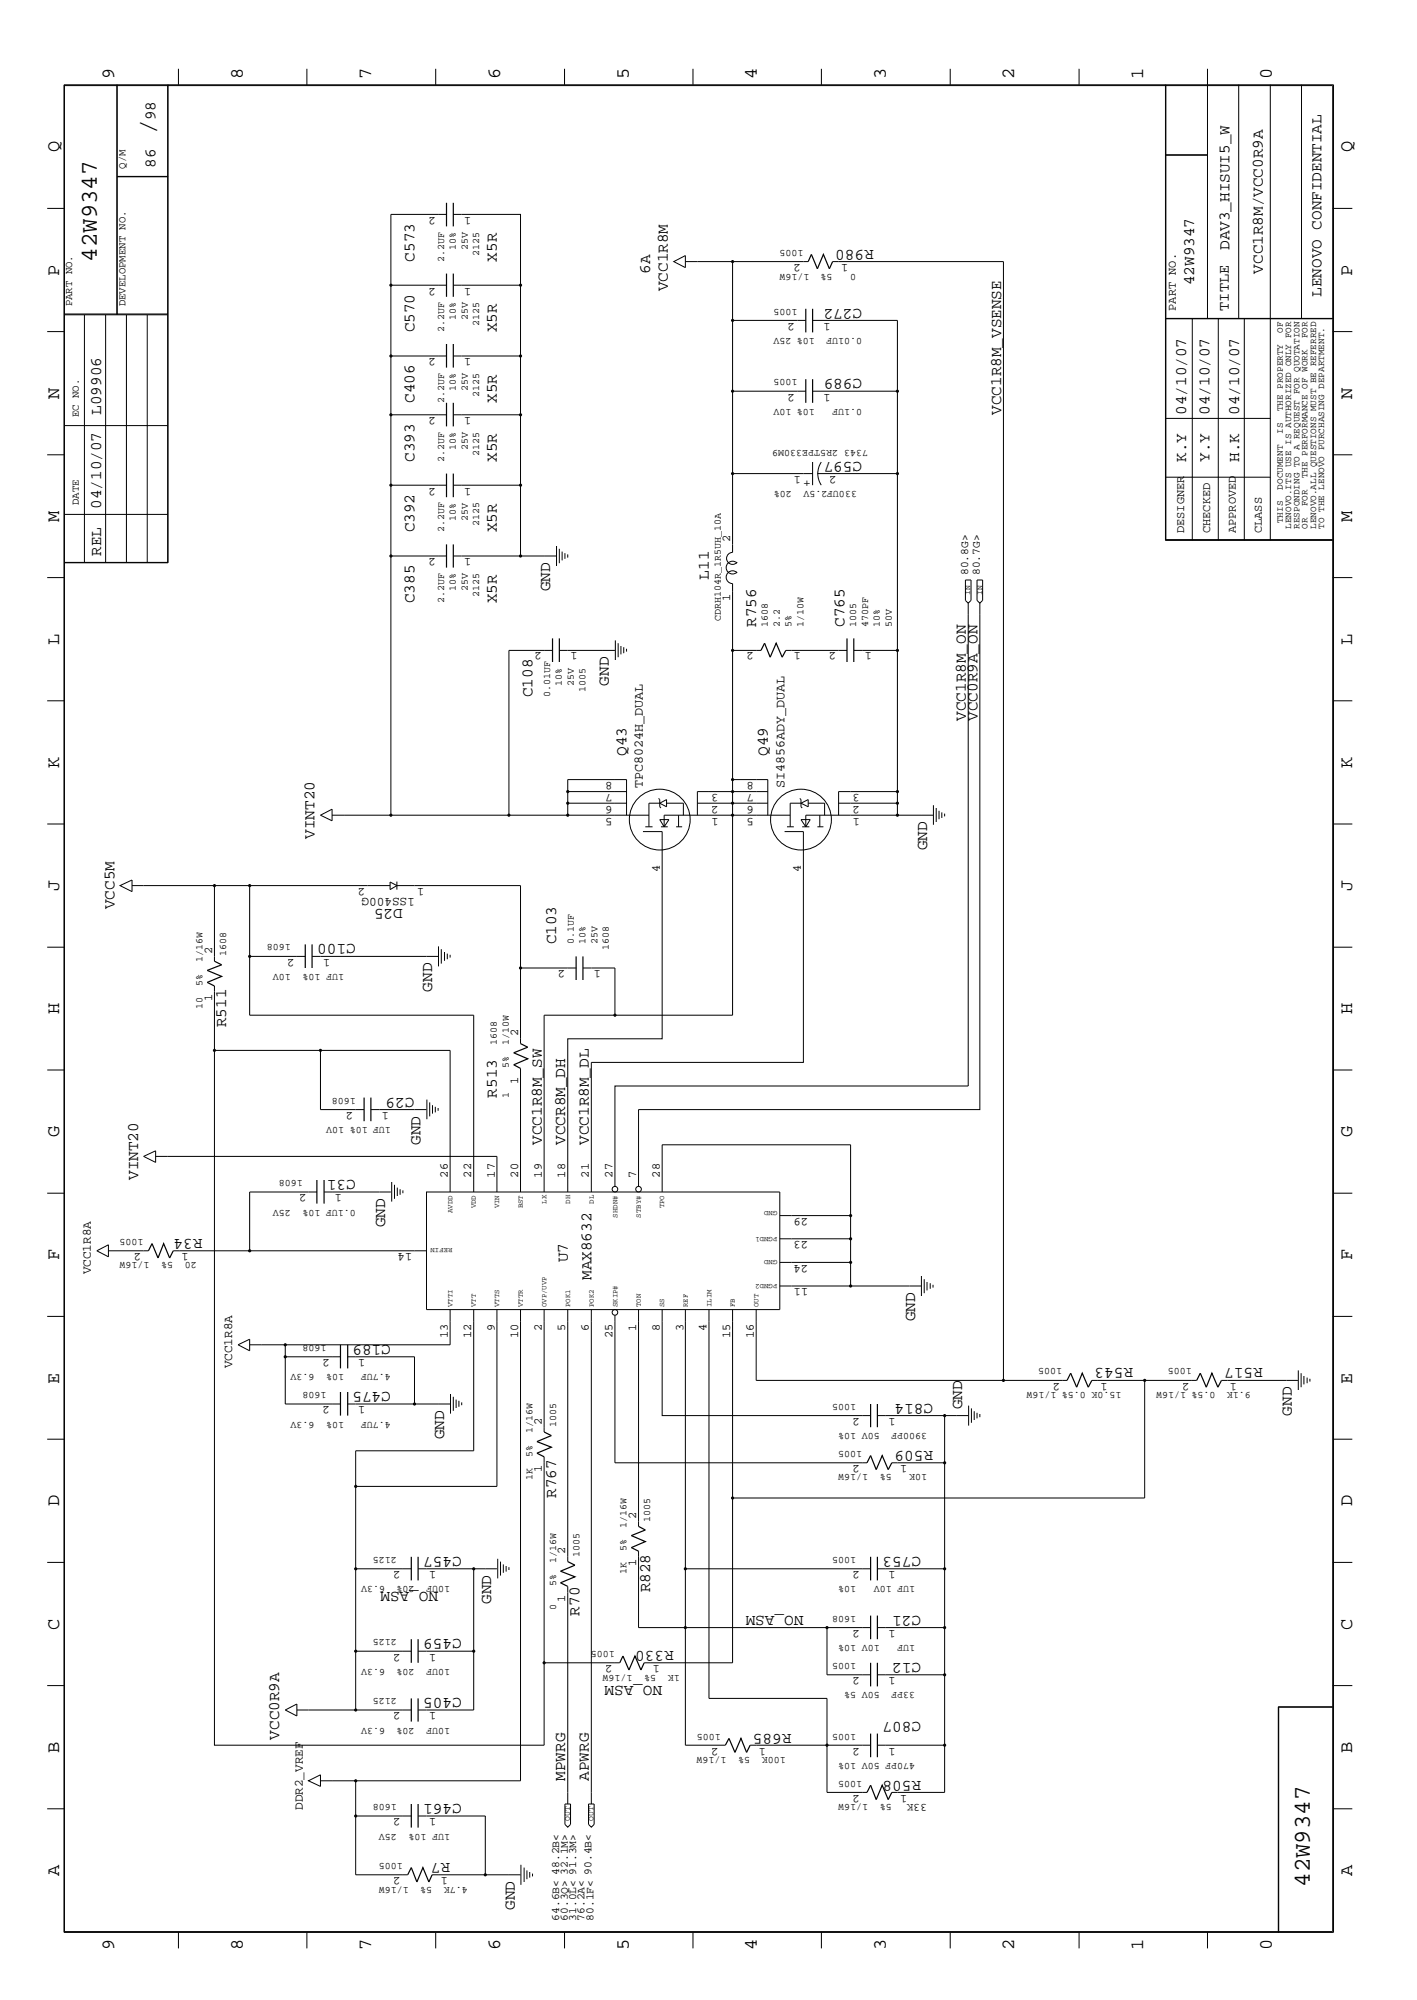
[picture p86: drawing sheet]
<svg xmlns="http://www.w3.org/2000/svg" width="300mm" height="423mm" viewBox="0 0 300 423" stroke-linecap="round" stroke-linejoin="round" font-family="sans-serif">
<defs><g id="words">
<text font-size="5.2" x="32.9" y="28.4" transform="rotate(-90 32.9 28.4)">/</text>
<g font-size="5.1">
<text x="20.5" y="55.4" transform="rotate(-90 20.5 55.4)">42W9347</text>
<text x="277.2" y="399.4" transform="rotate(-90 277.2 399.4)">42W9347</text>
</g>
<g font-size="4">
<text x="24.1" y="16.7" transform="rotate(-90 24.1 16.7)">9</text>
<text x="51.4" y="16.7" transform="rotate(-90 51.4 16.7)">8</text>
<text x="78.6" y="16.7" transform="rotate(-90 78.6 16.7)">7</text>
<text x="105.8" y="16.7" transform="rotate(-90 105.8 16.7)">6</text>
<text x="133.1" y="16.7" transform="rotate(-90 133.1 16.7)">5</text>
<text x="160.2" y="16.7" transform="rotate(-90 160.2 16.7)">4</text>
<text x="187.5" y="16.7" transform="rotate(-90 187.5 16.7)">3</text>
<text x="214.6" y="16.7" transform="rotate(-90 214.6 16.7)">2</text>
<text x="241.9" y="16.7" transform="rotate(-90 241.9 16.7)">1</text>
<text x="269.2" y="16.7" transform="rotate(-90 269.2 16.7)">0</text>
<text x="12.5" y="32.3" transform="rotate(-90 12.5 32.3)">Q</text>
<text x="286.2" y="32.3" transform="rotate(-90 286.2 32.3)">Q</text>
<text x="12.5" y="58.3" transform="rotate(-90 12.5 58.3)">P</text>
<text x="286.2" y="58.3" transform="rotate(-90 286.2 58.3)">P</text>
<text x="12.5" y="84.4" transform="rotate(-90 12.5 84.4)">N</text>
<text x="286.2" y="84.4" transform="rotate(-90 286.2 84.4)">N</text>
<text x="12.5" y="110.5" transform="rotate(-90 12.5 110.5)">M</text>
<text x="286.2" y="110.5" transform="rotate(-90 286.2 110.5)">M</text>
<text x="12.5" y="136.5" transform="rotate(-90 12.5 136.5)">L</text>
<text x="286.2" y="136.5" transform="rotate(-90 286.2 136.5)">L</text>
<text x="12.5" y="162.6" transform="rotate(-90 12.5 162.6)">K</text>
<text x="286.2" y="162.6" transform="rotate(-90 286.2 162.6)">K</text>
<text x="12.5" y="188.6" transform="rotate(-90 12.5 188.6)">J</text>
<text x="286.2" y="188.6" transform="rotate(-90 286.2 188.6)">J</text>
<text x="12.5" y="214.7" transform="rotate(-90 12.5 214.7)">H</text>
<text x="286.2" y="214.7" transform="rotate(-90 286.2 214.7)">H</text>
<text x="12.5" y="240.7" transform="rotate(-90 12.5 240.7)">G</text>
<text x="286.2" y="240.7" transform="rotate(-90 286.2 240.7)">G</text>
<text x="12.5" y="266.8" transform="rotate(-90 12.5 266.8)">F</text>
<text x="286.2" y="266.8" transform="rotate(-90 286.2 266.8)">F</text>
<text x="12.5" y="292.9" transform="rotate(-90 12.5 292.9)">E</text>
<text x="286.2" y="292.9" transform="rotate(-90 286.2 292.9)">E</text>
<text x="12.5" y="318.9" transform="rotate(-90 12.5 318.9)">D</text>
<text x="286.2" y="318.9" transform="rotate(-90 286.2 318.9)">D</text>
<text x="12.5" y="344.9" transform="rotate(-90 12.5 344.9)">C</text>
<text x="286.2" y="344.9" transform="rotate(-90 286.2 344.9)">C</text>
<text x="12.5" y="371" transform="rotate(-90 12.5 371)">B</text>
<text x="286.2" y="371" transform="rotate(-90 286.2 371)">B</text>
<text x="12.5" y="397" transform="rotate(-90 12.5 397)">A</text>
<text x="286.2" y="397" transform="rotate(-90 286.2 397)">A</text>
<text x="24.1" y="412.7" transform="rotate(-90 24.1 412.7)">9</text>
<text x="51.4" y="412.7" transform="rotate(-90 51.4 412.7)">8</text>
<text x="78.6" y="412.7" transform="rotate(-90 78.6 412.7)">7</text>
<text x="105.8" y="412.7" transform="rotate(-90 105.8 412.7)">6</text>
<text x="133.1" y="412.7" transform="rotate(-90 133.1 412.7)">5</text>
<text x="160.2" y="412.7" transform="rotate(-90 160.2 412.7)">4</text>
<text x="187.5" y="412.7" transform="rotate(-90 187.5 412.7)">3</text>
<text x="214.6" y="412.7" transform="rotate(-90 214.6 412.7)">2</text>
<text x="241.9" y="412.7" transform="rotate(-90 241.9 412.7)">1</text>
<text x="269.2" y="412.7" transform="rotate(-90 269.2 412.7)">0</text>
</g>
<g font-size="3.4">
<text x="32.9" y="25.5" transform="rotate(-90 32.9 25.5)">98</text>
<text x="32.9" y="35.5" transform="rotate(-90 32.9 35.5)">86</text>
<text x="184.9" y="52.9" transform="rotate(-180 184.9 52.9)">R980</text>
<text x="260.2" y="52.9" transform="rotate(-90 260.2 52.9)">DAV3_HISUI5_W</text>
<text x="87.7" y="55.4" transform="rotate(-90 87.7 55.4)">C573</text>
<text x="105.2" y="55.4" transform="rotate(-90 105.2 55.4)">X5R</text>
<text x="137.6" y="57.9" transform="rotate(-90 137.6 57.9)">6A</text>
<text x="267.2" y="57.9" transform="rotate(-90 267.2 57.9)">VCC1R8M/VCC0R9A</text>
<text x="141.3" y="61.6" transform="rotate(-90 141.3 61.6)">VCC1R8M</text>
<text x="182.5" y="65.4" transform="rotate(-180 182.5 65.4)">C272</text>
<text x="252.7" y="60.4" transform="rotate(-90 252.7 60.4)">42W9347</text>
<text x="279.7" y="62.8" transform="rotate(-90 279.7 62.8)">LENOVO CONFIDENTIAL</text>
<text x="87.7" y="70.4" transform="rotate(-90 87.7 70.4)">C570</text>
<text x="105.2" y="70.4" transform="rotate(-90 105.2 70.4)">X5R</text>
<text x="182.5" y="80.3" transform="rotate(-180 182.5 80.3)">C989</text>
<text x="21.4" y="87.8" transform="rotate(-90 21.4 87.8)">L09906</text>
<text x="87.7" y="85.3" transform="rotate(-90 87.7 85.3)">C406</text>
<text x="105.2" y="85.3" transform="rotate(-90 105.2 85.3)">X5R</text>
<text x="211.8" y="87.8" transform="rotate(-90 211.8 87.8)">VCC1R8M_VSENSE</text>
<text x="251" y="87.8" transform="rotate(-90 251 87.8)">04/10/07</text>
<text x="255.9" y="87.8" transform="rotate(-90 255.9 87.8)">04/10/07</text>
<text x="262.2" y="87.8" transform="rotate(-90 262.2 87.8)">04/10/07</text>
<text x="87.7" y="97.8" transform="rotate(-90 87.7 97.8)">C393</text>
<text x="105.2" y="97.8" transform="rotate(-90 105.2 97.8)">X5R</text>
<text x="182.5" y="97.8" transform="rotate(-180 182.5 97.8)">C597</text>
<text x="251" y="97.8" transform="rotate(-90 251 97.8)">K.Y</text>
<text x="255.9" y="97.8" transform="rotate(-90 255.9 97.8)">Y.Y</text>
<text x="262.2" y="97.8" transform="rotate(-90 262.2 97.8)">H.K</text>
<text x="21.4" y="107.7" transform="rotate(-90 21.4 107.7)">04/10/07</text>
<text x="87.7" y="112.7" transform="rotate(-90 87.7 112.7)">C392</text>
<text x="105.2" y="112.7" transform="rotate(-90 105.2 112.7)">X5R</text>
<text x="21.4" y="117.7" transform="rotate(-90 21.4 117.7)">REL</text>
<text x="116.4" y="125.1" transform="rotate(-90 116.4 125.1)">GND</text>
<text x="150" y="122.7" transform="rotate(-90 150 122.7)">L11</text>
<text x="87.7" y="127.7" transform="rotate(-90 87.7 127.7)">C385</text>
<text x="105.2" y="127.7" transform="rotate(-90 105.2 127.7)">X5R</text>
<text x="160" y="132.7" transform="rotate(-90 160 132.7)">R756</text>
<text x="178.7" y="132.7" transform="rotate(-90 178.7 132.7)">C765</text>
<text x="112.7" y="147.6" transform="rotate(-90 112.7 147.6)">C108</text>
<text x="128.9" y="145.1" transform="rotate(-90 128.9 145.1)">GND</text>
<text x="204.4" y="152.6" transform="rotate(-90 204.4 152.6)">VCC1R8M_ON</text>
<text x="206.8" y="152.6" transform="rotate(-90 206.8 152.6)">VCC0R9A_ON</text>
<text x="132.6" y="160" transform="rotate(-90 132.6 160)">Q43</text>
<text x="162.5" y="160" transform="rotate(-90 162.5 160)">Q49</text>
<text x="66.5" y="177.5" transform="rotate(-90 66.5 177.5)">VINT20</text>
<text x="196.2" y="180" transform="rotate(-90 196.2 180)">GND</text>
<text x="24.2" y="192.4" transform="rotate(-90 24.2 192.4)">VCC5M</text>
<text x="85.3" y="192.4" transform="rotate(-180 85.3 192.4)">D25</text>
<text x="75.3" y="199.9" transform="rotate(-180 75.3 199.9)">C100</text>
<text x="117.7" y="199.9" transform="rotate(-90 117.7 199.9)">C103</text>
<text x="91.4" y="209.9" transform="rotate(-90 91.4 209.9)">GND</text>
<text x="47.8" y="217.4" transform="rotate(-90 47.8 217.4)">R511</text>
<text x="87.7" y="232.3" transform="rotate(-180 87.7 232.3)">C29</text>
<text x="105.2" y="232.3" transform="rotate(-90 105.2 232.3)">R513</text>
<text x="89" y="242.3" transform="rotate(-90 89 242.3)">GND</text>
<text x="114.6" y="242.3" transform="rotate(-90 114.6 242.3)">VCC1R8M_SW</text>
<text x="119.6" y="242.3" transform="rotate(-90 119.6 242.3)">VCCR8M_DH</text>
<text x="124.6" y="242.3" transform="rotate(-90 124.6 242.3)">VCC1R8M_DL</text>
<text x="29.2" y="249.8" transform="rotate(-90 29.2 249.8)">VINT20</text>
<text x="75.3" y="249.8" transform="rotate(-180 75.3 249.8)">C31</text>
<text x="42.8" y="262.2" transform="rotate(-180 42.8 262.2)">R34</text>
<text x="81.5" y="259.8" transform="rotate(-90 81.5 259.8)">GND</text>
<text x="120.1" y="267.2" transform="rotate(-90 120.1 267.2)">U7</text>
<text x="125.1" y="270.9" transform="rotate(-90 125.1 270.9)">MAX8632</text>
<text x="193.6" y="279.7" transform="rotate(-90 193.6 279.7)">GND</text>
<text x="82.7" y="284.6" transform="rotate(-180 82.7 284.6)">C189</text>
<text x="239.8" y="289.6" transform="rotate(-180 239.8 289.6)">R543</text>
<text x="267.2" y="289.6" transform="rotate(-180 267.2 289.6)">R517</text>
<text x="82.7" y="294.6" transform="rotate(-180 82.7 294.6)">C475</text>
<text x="197.4" y="297.2" transform="rotate(-180 197.4 297.2)">C814</text>
<text x="203.6" y="298.3" transform="rotate(-90 203.6 298.3)">GND</text>
<text x="273.4" y="299.6" transform="rotate(-90 273.4 299.6)">GND</text>
<text x="94" y="304.6" transform="rotate(-90 94 304.6)">GND</text>
<text x="197.4" y="307.1" transform="rotate(-180 197.4 307.1)">R509</text>
<text x="117.7" y="317.1" transform="rotate(-90 117.7 317.1)">R767</text>
<text x="97.7" y="329.5" transform="rotate(-180 97.7 329.5)">C457</text>
<text x="194.9" y="329.5" transform="rotate(-180 194.9 329.5)">C753</text>
<text x="92.7" y="337.1" transform="rotate(-180 92.7 337.1)">NO_ASM</text>
<text x="104" y="339.5" transform="rotate(-90 104 339.5)">GND</text>
<text x="122.6" y="342" transform="rotate(-90 122.6 342)">R70</text>
<text x="137.6" y="337.1" transform="rotate(-90 137.6 337.1)">R828</text>
<text x="170" y="342" transform="rotate(-180 170 342)">NO_ASM</text>
<text x="194.9" y="342" transform="rotate(-180 194.9 342)">C21</text>
<text x="97.7" y="347" transform="rotate(-180 97.7 347)">C459</text>
<text x="142.6" y="349.5" transform="rotate(-180 142.6 349.5)">R330</text>
<text x="194.9" y="352" transform="rotate(-180 194.9 352)">C12</text>
<text x="97.7" y="359.5" transform="rotate(-180 97.7 359.5)">C405</text>
<text x="140.1" y="357" transform="rotate(-180 140.1 357)">NO_ASM</text>
<text x="194.9" y="364.4" transform="rotate(-180 194.9 364.4)">C807</text>
<text x="59.1" y="368.2" transform="rotate(-90 59.1 368.2)">VCC0R9A</text>
<text x="167.5" y="366.9" transform="rotate(-180 167.5 366.9)">R685</text>
<text x="119.6" y="376.9" transform="rotate(-90 119.6 376.9)">MPWRG</text>
<text x="124.6" y="376.9" transform="rotate(-90 124.6 376.9)">APWRG</text>
<text x="194.9" y="376.9" transform="rotate(-180 194.9 376.9)">R508</text>
<text x="97.7" y="381.8" transform="rotate(-180 97.7 381.8)">C461</text>
<text x="95.2" y="394.4" transform="rotate(-180 95.2 394.4)">R7</text>
<text x="109" y="404.3" transform="rotate(-90 109 404.3)">GND</text>
</g>
<text font-size="3.2" x="260" y="65.8" transform="rotate(-90 260 65.8)">TITLE</text>
<g font-size="2.8">
<text x="136.1" y="166.8" transform="rotate(-90 136.1 166.8)">TPC8024H_DUAL</text>
<text x="166" y="166.8" transform="rotate(-90 166 166.8)">SI4856ADY_DUAL</text>
</g>
<g font-size="2.7">
<text x="171.6" y="101.5" transform="rotate(-180 171.6 101.5)">+</text>
<text x="87.8" y="190" transform="rotate(-180 87.8 190)">1SS400G</text>
<text x="19.2" y="269.7" transform="rotate(-90 19.2 269.7)">VCC1R8A</text>
<text x="49.1" y="289.6" transform="rotate(-90 49.1 289.6)">VCC1R8A</text>
<text x="64.1" y="383.1" transform="rotate(-90 64.1 383.1)">DDR2_VREF</text>
</g>
<g font-size="2.5">
<text x="92.2" y="45.9" transform="rotate(-180 92.2 45.9)">2</text>
<text x="99.7" y="45.9" transform="rotate(-180 99.7 45.9)">1</text>
<text x="169.5" y="55.9" transform="rotate(-180 169.5 55.9)">2</text>
<text x="179.5" y="55.9" transform="rotate(-180 179.5 55.9)">1</text>
<text x="92.2" y="60.9" transform="rotate(-180 92.2 60.9)">2</text>
<text x="99.7" y="60.9" transform="rotate(-180 99.7 60.9)">1</text>
<text x="248.8" y="65.8" transform="rotate(-90 248.8 65.8)">PART NO.</text>
<text x="168.2" y="68.3" transform="rotate(-180 168.2 68.3)">2</text>
<text x="175.8" y="68.3" transform="rotate(-180 175.8 68.3)">1</text>
<text x="92.2" y="75.8" transform="rotate(-180 92.2 75.8)">2</text>
<text x="99.7" y="75.8" transform="rotate(-180 99.7 75.8)">1</text>
<text x="168.2" y="83.3" transform="rotate(-180 168.2 83.3)">2</text>
<text x="175.8" y="83.3" transform="rotate(-180 175.8 83.3)">1</text>
<text x="92.2" y="88.3" transform="rotate(-180 92.2 88.3)">2</text>
<text x="99.7" y="88.3" transform="rotate(-180 99.7 88.3)">1</text>
<text x="169.5" y="100.8" transform="rotate(-180 169.5 100.8)">1</text>
<text x="177" y="100.8" transform="rotate(-180 177 100.8)">2</text>
<text x="92.2" y="103.2" transform="rotate(-180 92.2 103.2)">2</text>
<text x="99.7" y="103.2" transform="rotate(-180 99.7 103.2)">1</text>
<text x="250.6" y="112.9" transform="rotate(-90 250.6 112.9)">DESIGNER</text>
<text x="256.1" y="112.9" transform="rotate(-90 256.1 112.9)">CHECKED</text>
<text x="261.5" y="112.9" transform="rotate(-90 261.5 112.9)">APPROVED</text>
<text x="267" y="112.9" transform="rotate(-90 267 112.9)">CLASS</text>
<text x="92.2" y="118.2" transform="rotate(-180 92.2 118.2)">2</text>
<text x="99.7" y="118.2" transform="rotate(-180 99.7 118.2)">1</text>
<text x="154.5" y="114.7" transform="rotate(-90 154.5 114.7)">2</text>
<text x="154.5" y="127.2" transform="rotate(-90 154.5 127.2)">1</text>
<text x="114.6" y="138.1" transform="rotate(-180 114.6 138.1)">2</text>
<text x="122.2" y="138.1" transform="rotate(-180 122.2 138.1)">1</text>
<text x="159.5" y="138.1" transform="rotate(-180 159.5 138.1)">2</text>
<text x="169.5" y="138.1" transform="rotate(-180 169.5 138.1)">1</text>
<text x="177" y="138.1" transform="rotate(-180 177 138.1)">2</text>
<text x="184.5" y="138.1" transform="rotate(-180 184.5 138.1)">1</text>
<text x="129.6" y="165.5" transform="rotate(-180 129.6 165.5)">8</text>
<text x="159.5" y="165.5" transform="rotate(-180 159.5 165.5)">8</text>
<text x="129.6" y="173.1" transform="rotate(-180 129.6 173.1)">5</text>
<text x="129.6" y="170.5" transform="rotate(-180 129.6 170.5)">6</text>
<text x="129.6" y="168.1" transform="rotate(-180 129.6 168.1)">7</text>
<text x="152.1" y="170.5" transform="rotate(-180 152.1 170.5)">2</text>
<text x="152.1" y="168.1" transform="rotate(-180 152.1 168.1)">3</text>
<text x="152.1" y="173.1" transform="rotate(-180 152.1 173.1)">1</text>
<text x="159.5" y="173.1" transform="rotate(-180 159.5 173.1)">5</text>
<text x="159.5" y="170.5" transform="rotate(-180 159.5 170.5)">6</text>
<text x="159.5" y="168.1" transform="rotate(-180 159.5 168.1)">7</text>
<text x="181.9" y="170.5" transform="rotate(-180 181.9 170.5)">2</text>
<text x="181.9" y="168.1" transform="rotate(-180 181.9 168.1)">3</text>
<text x="181.9" y="173.1" transform="rotate(-180 181.9 173.1)">1</text>
<text x="139.6" y="184.5" transform="rotate(-90 139.6 184.5)">4</text>
<text x="169.5" y="184.5" transform="rotate(-90 169.5 184.5)">4</text>
<text x="77.3" y="188" transform="rotate(-180 77.3 188)">2</text>
<text x="89.7" y="188" transform="rotate(-180 89.7 188)">1</text>
<text x="44.9" y="201.9" transform="rotate(-90 44.9 201.9)">2</text>
<text x="62.3" y="202.9" transform="rotate(-180 62.3 202.9)">2</text>
<text x="69.9" y="202.9" transform="rotate(-180 69.9 202.9)">1</text>
<text x="119.6" y="205.4" transform="rotate(-180 119.6 205.4)">2</text>
<text x="127.2" y="205.4" transform="rotate(-180 127.2 205.4)">1</text>
<text x="44.9" y="211.9" transform="rotate(-90 44.9 211.9)">1</text>
<text x="109.6" y="219.4" transform="rotate(-90 109.6 219.4)">2</text>
<text x="109.6" y="229.4" transform="rotate(-90 109.6 229.4)">1</text>
<text x="74.8" y="235.3" transform="rotate(-180 74.8 235.3)">2</text>
<text x="82.3" y="235.3" transform="rotate(-180 82.3 235.3)">1</text>
<text x="94.7" y="249.3" transform="rotate(-90 94.7 249.3)">26</text>
<text x="99.7" y="249.3" transform="rotate(-90 99.7 249.3)">22</text>
<text x="104.7" y="249.3" transform="rotate(-90 104.7 249.3)">17</text>
<text x="109.6" y="249.3" transform="rotate(-90 109.6 249.3)">20</text>
<text x="114.6" y="249.3" transform="rotate(-90 114.6 249.3)">19</text>
<text x="119.6" y="249.3" transform="rotate(-90 119.6 249.3)">18</text>
<text x="124.6" y="249.3" transform="rotate(-90 124.6 249.3)">21</text>
<text x="129.6" y="249.3" transform="rotate(-90 129.6 249.3)">27</text>
<text x="134.6" y="249.3" transform="rotate(-90 134.6 249.3)">7</text>
<text x="139.6" y="249.3" transform="rotate(-90 139.6 249.3)">28</text>
<text x="64.9" y="252.8" transform="rotate(-180 64.9 252.8)">2</text>
<text x="72.3" y="252.8" transform="rotate(-180 72.3 252.8)">1</text>
<text x="171" y="257.7" transform="rotate(-180 171 257.7)">29</text>
<text x="171" y="262.7" transform="rotate(-180 171 262.7)">23</text>
<text x="29.9" y="265.3" transform="rotate(-180 29.9 265.3)">2</text>
<text x="39.9" y="265.3" transform="rotate(-180 39.9 265.3)">1</text>
<text x="87.2" y="265.3" transform="rotate(-180 87.2 265.3)">14</text>
<text x="171" y="267.7" transform="rotate(-180 171 267.7)">24</text>
<text x="171" y="272.7" transform="rotate(-180 171 272.7)">11</text>
<text x="104.7" y="281.7" transform="rotate(-90 104.7 281.7)">9</text>
<text x="114.6" y="281.7" transform="rotate(-90 114.6 281.7)">2</text>
<text x="119.6" y="281.7" transform="rotate(-90 119.6 281.7)">5</text>
<text x="124.6" y="281.7" transform="rotate(-90 124.6 281.7)">6</text>
<text x="134.6" y="281.7" transform="rotate(-90 134.6 281.7)">1</text>
<text x="139.6" y="281.7" transform="rotate(-90 139.6 281.7)">8</text>
<text x="144.6" y="281.7" transform="rotate(-90 144.6 281.7)">3</text>
<text x="149.5" y="281.7" transform="rotate(-90 149.5 281.7)">4</text>
<text x="69.8" y="287.7" transform="rotate(-180 69.8 287.7)">2</text>
<text x="77.3" y="287.7" transform="rotate(-180 77.3 287.7)">1</text>
<text x="94.7" y="283.2" transform="rotate(-90 94.7 283.2)">13</text>
<text x="99.7" y="283.2" transform="rotate(-90 99.7 283.2)">12</text>
<text x="109.6" y="283.2" transform="rotate(-90 109.6 283.2)">10</text>
<text x="129.6" y="283.2" transform="rotate(-90 129.6 283.2)">25</text>
<text x="154.5" y="283.2" transform="rotate(-90 154.5 283.2)">15</text>
<text x="159.5" y="283.2" transform="rotate(-90 159.5 283.2)">16</text>
<text x="224.4" y="292.7" transform="rotate(-180 224.4 292.7)">2</text>
<text x="234.4" y="292.7" transform="rotate(-180 234.4 292.7)">1</text>
<text x="251.7" y="292.7" transform="rotate(-180 251.7 292.7)">2</text>
<text x="261.7" y="292.7" transform="rotate(-180 261.7 292.7)">1</text>
<text x="69.8" y="297.6" transform="rotate(-180 69.8 297.6)">2</text>
<text x="77.3" y="297.6" transform="rotate(-180 77.3 297.6)">1</text>
<text x="114.6" y="301.7" transform="rotate(-90 114.6 301.7)">2</text>
<text x="181.9" y="300.1" transform="rotate(-180 181.9 300.1)">2</text>
<text x="189.5" y="300.1" transform="rotate(-180 189.5 300.1)">1</text>
<text x="114.6" y="311.7" transform="rotate(-90 114.6 311.7)">1</text>
<text x="181.9" y="310.1" transform="rotate(-180 181.9 310.1)">2</text>
<text x="191.9" y="310.1" transform="rotate(-180 191.9 310.1)">1</text>
<text x="134.6" y="321.6" transform="rotate(-90 134.6 321.6)">2</text>
<text x="119.6" y="329" transform="rotate(-90 119.6 329)">2</text>
<text x="84.8" y="332.6" transform="rotate(-180 84.8 332.6)">2</text>
<text x="92.3" y="332.6" transform="rotate(-180 92.3 332.6)">1</text>
<text x="134.6" y="331.6" transform="rotate(-90 134.6 331.6)">1</text>
<text x="181.9" y="332.6" transform="rotate(-180 181.9 332.6)">2</text>
<text x="189.5" y="332.6" transform="rotate(-180 189.5 332.6)">1</text>
<text x="119.6" y="339" transform="rotate(-90 119.6 339)">1</text>
<text x="181.9" y="345" transform="rotate(-180 181.9 345)">2</text>
<text x="189.5" y="345" transform="rotate(-180 189.5 345)">1</text>
<text x="84.8" y="350" transform="rotate(-180 84.8 350)">2</text>
<text x="92.3" y="350" transform="rotate(-180 92.3 350)">1</text>
<text x="129.6" y="352.5" transform="rotate(-180 129.6 352.5)">2</text>
<text x="139.6" y="352.5" transform="rotate(-180 139.6 352.5)">1</text>
<text x="181.9" y="355" transform="rotate(-180 181.9 355)">2</text>
<text x="189.5" y="355" transform="rotate(-180 189.5 355)">1</text>
<text x="84.8" y="362.5" transform="rotate(-180 84.8 362.5)">2</text>
<text x="92.3" y="362.5" transform="rotate(-180 92.3 362.5)">1</text>
<text x="152.1" y="369.9" transform="rotate(-180 152.1 369.9)">2</text>
<text x="162.1" y="369.9" transform="rotate(-180 162.1 369.9)">1</text>
<text x="181.9" y="369.9" transform="rotate(-180 181.9 369.9)">2</text>
<text x="189.5" y="369.9" transform="rotate(-180 189.5 369.9)">1</text>
<text x="181.9" y="379.9" transform="rotate(-180 181.9 379.9)">2</text>
<text x="191.9" y="379.9" transform="rotate(-180 191.9 379.9)">1</text>
<text x="84.8" y="384.9" transform="rotate(-180 84.8 384.9)">2</text>
<text x="92.3" y="384.9" transform="rotate(-180 92.3 384.9)">1</text>
<text x="84.8" y="397.3" transform="rotate(-180 84.8 397.3)">2</text>
<text x="94.7" y="397.3" transform="rotate(-180 94.7 397.3)">1</text>
</g>
<g font-size="2.4">
<text x="204.9" y="121.8" transform="rotate(-90 204.9 121.8)">80.8G&gt;</text>
<text x="207.3" y="121.8" transform="rotate(-90 207.3 121.8)">80.7G&gt;</text>
<text x="196.2" y="381.8" transform="rotate(-180 196.2 381.8)">33K</text>
<text x="118.4" y="406.6" transform="rotate(-90 118.4 406.6)">64.6B&lt; 48.2B&lt;</text>
<text x="120.1" y="406.6" transform="rotate(-90 120.1 406.6)">60.3Q&gt; 32.1M&gt;</text>
<text x="121.9" y="406.6" transform="rotate(-90 121.9 406.6)">31.0L&lt; 91.3M&gt;</text>
<text x="123.7" y="406.6" transform="rotate(-90 123.7 406.6)">76.2A&lt;</text>
<text x="125.6" y="406.6" transform="rotate(-90 125.6 406.6)">80.1F&lt; 90.4B&lt;</text>
</g>
<g font-size="2.3">
<text x="26.6" y="35.7" transform="rotate(-90 26.6 35.7)">Q/M</text>
<text x="15.2" y="64.9" transform="rotate(-90 15.2 64.9)">PART NO.</text>
<text x="26.6" y="64.9" transform="rotate(-90 26.6 64.9)">DEVELOPMENT NO.</text>
<text x="16.7" y="88.3" transform="rotate(-90 16.7 88.3)">EC NO.</text>
<text x="16.7" y="106.9" transform="rotate(-90 16.7 106.9)">DATE</text>
</g>
<g font-size="2.1">
<text x="96.4" y="52.9" transform="rotate(-90 96.4 52.9)">10%</text>
<text x="99" y="52.9" transform="rotate(-90 99 52.9)">25V</text>
<text x="170" y="52.9" transform="rotate(-180 170 52.9)">1005</text>
<text x="94" y="55.4" transform="rotate(-90 94 55.4)">2.2UF</text>
<text x="101.4" y="54.1" transform="rotate(-90 101.4 54.1)">2125</text>
<text x="171.3" y="57.9" transform="rotate(-180 171.3 57.9)">1/16W</text>
<text x="176.2" y="57.9" transform="rotate(-180 176.2 57.9)">5%</text>
<text x="181.2" y="57.9" transform="rotate(-180 181.2 57.9)">0</text>
<text x="168.7" y="65.4" transform="rotate(-180 168.7 65.4)">1005</text>
<text x="94" y="70.4" transform="rotate(-90 94 70.4)">2.2UF</text>
<text x="96.4" y="67.8" transform="rotate(-90 96.4 67.8)">10%</text>
<text x="99" y="67.8" transform="rotate(-90 99 67.8)">25V</text>
<text x="101.4" y="69.1" transform="rotate(-90 101.4 69.1)">2125</text>
<text x="172.5" y="71.5" transform="rotate(-180 172.5 71.5)">10% 25V</text>
<text x="182.5" y="71.5" transform="rotate(-180 182.5 71.5)">0.01UF</text>
<text x="96.4" y="82.8" transform="rotate(-90 96.4 82.8)">10%</text>
<text x="99" y="82.8" transform="rotate(-90 99 82.8)">25V</text>
<text x="168.7" y="80.3" transform="rotate(-180 168.7 80.3)">1005</text>
<text x="94" y="85.3" transform="rotate(-90 94 85.3)">2.2UF</text>
<text x="101.4" y="84.1" transform="rotate(-90 101.4 84.1)">2125</text>
<text x="172.5" y="86.5" transform="rotate(-180 172.5 86.5)">10% 10V</text>
<text x="182.5" y="86.5" transform="rotate(-180 182.5 86.5)">0.1UF</text>
<text x="96.4" y="95.2" transform="rotate(-90 96.4 95.2)">10%</text>
<text x="99" y="95.2" transform="rotate(-90 99 95.2)">25V</text>
<text x="183.7" y="95.2" transform="rotate(-180 183.7 95.2)">7343 2R5TPE330M9</text>
<text x="94" y="97.8" transform="rotate(-90 94 97.8)">2.2UF</text>
<text x="101.4" y="96.5" transform="rotate(-90 101.4 96.5)">2125</text>
<text x="167.6" y="104" transform="rotate(-180 167.6 104)">20%</text>
<text x="181.4" y="104" transform="rotate(-180 181.4 104)">330UF2.5V</text>
<text x="94" y="112.7" transform="rotate(-90 94 112.7)">2.2UF</text>
<text x="96.4" y="110.2" transform="rotate(-90 96.4 110.2)">10%</text>
<text x="99" y="110.2" transform="rotate(-90 99 110.2)">25V</text>
<text x="101.4" y="111.4" transform="rotate(-90 101.4 111.4)">2125</text>
<text x="96.4" y="125.1" transform="rotate(-90 96.4 125.1)">10%</text>
<text x="99" y="125.1" transform="rotate(-90 99 125.1)">25V</text>
<text x="94" y="127.7" transform="rotate(-90 94 127.7)">2.2UF</text>
<text x="101.4" y="126.4" transform="rotate(-90 101.4 126.4)">2125</text>
<text x="152.6" y="131.4" transform="rotate(-90 152.6 131.4)">CDRH104R_1R5UH_10A</text>
<text x="162.5" y="132.7" transform="rotate(-90 162.5 132.7)">1608</text>
<text x="165" y="132.7" transform="rotate(-90 165 132.7)">2.2</text>
<text x="167.5" y="132.7" transform="rotate(-90 167.5 132.7)">5%</text>
<text x="170" y="132.7" transform="rotate(-90 170 132.7)">1/10W</text>
<text x="181.2" y="132.7" transform="rotate(-90 181.2 132.7)">1005</text>
<text x="183.7" y="132.7" transform="rotate(-90 183.7 132.7)">470PF</text>
<text x="186.2" y="132.7" transform="rotate(-90 186.2 132.7)">10%</text>
<text x="188.7" y="132.7" transform="rotate(-90 188.7 132.7)">50V</text>
<text x="116.4" y="147.6" transform="rotate(-90 116.4 147.6)">0.01UF</text>
<text x="118.9" y="145.1" transform="rotate(-90 118.9 145.1)">10%</text>
<text x="121.4" y="145.1" transform="rotate(-90 121.4 145.1)">25V</text>
<text x="123.9" y="146.4" transform="rotate(-90 123.9 146.4)">1005</text>
<text x="42.8" y="203.7" transform="rotate(-90 42.8 203.7)">1/16W</text>
<text x="47.8" y="202.4" transform="rotate(-90 47.8 202.4)">1608</text>
<text x="61.6" y="199.9" transform="rotate(-180 61.6 199.9)">1608</text>
<text x="121.4" y="199.9" transform="rotate(-90 121.4 199.9)">0.1UF</text>
<text x="123.9" y="199.9" transform="rotate(-90 123.9 199.9)">10%</text>
<text x="126.4" y="199.9" transform="rotate(-90 126.4 199.9)">25V</text>
<text x="128.9" y="201.2" transform="rotate(-90 128.9 201.2)">1608</text>
<text x="42.8" y="208.7" transform="rotate(-90 42.8 208.7)">5%</text>
<text x="61.6" y="206.2" transform="rotate(-180 61.6 206.2)">10V</text>
<text x="72.8" y="206.2" transform="rotate(-180 72.8 206.2)">1UF 10%</text>
<text x="42.8" y="213.6" transform="rotate(-90 42.8 213.6)">10</text>
<text x="105.2" y="221.1" transform="rotate(-90 105.2 221.1)">1608</text>
<text x="107.7" y="221.1" transform="rotate(-90 107.7 221.1)">1/10W</text>
<text x="107.7" y="226.1" transform="rotate(-90 107.7 226.1)">5%</text>
<text x="75.3" y="232.3" transform="rotate(-180 75.3 232.3)">1608</text>
<text x="107.7" y="232.3" transform="rotate(-90 107.7 232.3)">1</text>
<text x="82.7" y="238.6" transform="rotate(-180 82.7 238.6)">1UF 10% 10V</text>
<text x="64.1" y="249.8" transform="rotate(-180 64.1 249.8)">1608</text>
<text x="61.6" y="256" transform="rotate(-180 61.6 256)">25V</text>
<text x="75.3" y="256" transform="rotate(-180 75.3 256)">0.1UF 10%</text>
<text x="30.4" y="262.2" transform="rotate(-180 30.4 262.2)">1005</text>
<text x="31.7" y="267.2" transform="rotate(-180 31.7 267.2)">1/16W</text>
<text x="36.7" y="267.2" transform="rotate(-180 36.7 267.2)">5%</text>
<text x="41.7" y="267.2" transform="rotate(-180 41.7 267.2)">20</text>
<text x="69.1" y="284.6" transform="rotate(-180 69.1 284.6)">1608</text>
<text x="66.5" y="290.9" transform="rotate(-180 66.5 290.9)">6.3V</text>
<text x="72.8" y="290.9" transform="rotate(-180 72.8 290.9)">10%</text>
<text x="82.7" y="290.9" transform="rotate(-180 82.7 290.9)">4.7UF</text>
<text x="224.8" y="289.6" transform="rotate(-180 224.8 289.6)">1005</text>
<text x="252.2" y="289.6" transform="rotate(-180 252.2 289.6)">1005</text>
<text x="69.1" y="294.6" transform="rotate(-180 69.1 294.6)">1608</text>
<text x="181.2" y="297.2" transform="rotate(-180 181.2 297.2)">1005</text>
<text x="237.3" y="294.6" transform="rotate(-180 237.3 294.6)">15.0K 0.5% 1/16W</text>
<text x="257.2" y="294.6" transform="rotate(-180 257.2 294.6)">0.5% 1/16W</text>
<text x="264.7" y="294.6" transform="rotate(-180 264.7 294.6)">9.1K</text>
<text x="66.5" y="300.9" transform="rotate(-180 66.5 300.9)">6.3V</text>
<text x="72.8" y="300.9" transform="rotate(-180 72.8 300.9)">10%</text>
<text x="82.7" y="300.9" transform="rotate(-180 82.7 300.9)">4.7UF</text>
<text x="112.7" y="303.4" transform="rotate(-90 112.7 303.4)">1/16W</text>
<text x="117.7" y="302.1" transform="rotate(-90 117.7 302.1)">1005</text>
<text x="186.2" y="303.4" transform="rotate(-180 186.2 303.4)">50V 10%</text>
<text x="196.2" y="303.4" transform="rotate(-180 196.2 303.4)">3900PF</text>
<text x="112.7" y="308.4" transform="rotate(-90 112.7 308.4)">5%</text>
<text x="182.5" y="307.1" transform="rotate(-180 182.5 307.1)">1005</text>
<text x="112.7" y="313.4" transform="rotate(-90 112.7 313.4)">1K</text>
<text x="183.7" y="312.1" transform="rotate(-180 183.7 312.1)">1/16W</text>
<text x="188.7" y="312.1" transform="rotate(-180 188.7 312.1)">5%</text>
<text x="196.2" y="312.1" transform="rotate(-180 196.2 312.1)">10K</text>
<text x="132.6" y="323.3" transform="rotate(-90 132.6 323.3)">1/16W</text>
<text x="137.6" y="322.1" transform="rotate(-90 137.6 322.1)">1005</text>
<text x="84" y="329.5" transform="rotate(-180 84 329.5)">2125</text>
<text x="122.6" y="329.5" transform="rotate(-90 122.6 329.5)">1005</text>
<text x="132.6" y="328.3" transform="rotate(-90 132.6 328.3)">5%</text>
<text x="181.2" y="329.5" transform="rotate(-180 181.2 329.5)">1005</text>
<text x="81.5" y="335.8" transform="rotate(-180 81.5 335.8)">6.3V</text>
<text x="87.7" y="335.8" transform="rotate(-180 87.7 335.8)">20%</text>
<text x="95.3" y="335.8" transform="rotate(-180 95.3 335.8)">10UF</text>
<text x="117.7" y="335.8" transform="rotate(-90 117.7 335.8)">5%</text>
<text x="117.7" y="330.8" transform="rotate(-90 117.7 330.8)">1/16W</text>
<text x="132.6" y="333.2" transform="rotate(-90 132.6 333.2)">1K</text>
<text x="181.2" y="335.8" transform="rotate(-180 181.2 335.8)">10%</text>
<text x="193.6" y="335.8" transform="rotate(-180 193.6 335.8)">1UF 10V</text>
<text x="117.7" y="340.8" transform="rotate(-90 117.7 340.8)">0</text>
<text x="181.2" y="342" transform="rotate(-180 181.2 342)">1608</text>
<text x="84" y="347" transform="rotate(-180 84 347)">2125</text>
<text x="81.5" y="353.2" transform="rotate(-180 81.5 353.2)">6.3V</text>
<text x="87.7" y="353.2" transform="rotate(-180 87.7 353.2)">20%</text>
<text x="95.3" y="353.2" transform="rotate(-180 95.3 353.2)">10UF</text>
<text x="130.1" y="349.5" transform="rotate(-180 130.1 349.5)">1005</text>
<text x="181.2" y="352" transform="rotate(-180 181.2 352)">1005</text>
<text x="186.2" y="348.2" transform="rotate(-180 186.2 348.2)">10V 10%</text>
<text x="193.6" y="348.2" transform="rotate(-180 193.6 348.2)">1UF</text>
<text x="84" y="359.5" transform="rotate(-180 84 359.5)">2125</text>
<text x="133.9" y="354.5" transform="rotate(-180 133.9 354.5)">1/16W</text>
<text x="138.9" y="354.5" transform="rotate(-180 138.9 354.5)">5%</text>
<text x="143.8" y="354.5" transform="rotate(-180 143.8 354.5)">1K</text>
<text x="186.2" y="358.2" transform="rotate(-180 186.2 358.2)">50V 5%</text>
<text x="193.6" y="358.2" transform="rotate(-180 193.6 358.2)">33PF</text>
<text x="81.5" y="365.7" transform="rotate(-180 81.5 365.7)">6.3V</text>
<text x="87.7" y="365.7" transform="rotate(-180 87.7 365.7)">20%</text>
<text x="95.3" y="365.7" transform="rotate(-180 95.3 365.7)">10UF</text>
<text x="152.6" y="366.9" transform="rotate(-180 152.6 366.9)">1005</text>
<text x="153.8" y="371.9" transform="rotate(-180 153.8 371.9)">1/16W</text>
<text x="158.7" y="371.9" transform="rotate(-180 158.7 371.9)">5%</text>
<text x="166.3" y="371.9" transform="rotate(-180 166.3 371.9)">100K</text>
<text x="181.2" y="366.9" transform="rotate(-180 181.2 366.9)">1005</text>
<text x="182.5" y="376.9" transform="rotate(-180 182.5 376.9)">1005</text>
<text x="193.6" y="373.1" transform="rotate(-180 193.6 373.1)">470PF 50V 10%</text>
<text x="84" y="381.8" transform="rotate(-180 84 381.8)">1608</text>
<text x="183.7" y="381.8" transform="rotate(-180 183.7 381.8)">1/16W</text>
<text x="188.7" y="381.8" transform="rotate(-180 188.7 381.8)">5%</text>
<text x="84" y="388.1" transform="rotate(-180 84 388.1)">25V</text>
<text x="95.3" y="388.1" transform="rotate(-180 95.3 388.1)">1UF 10%</text>
<text x="85.3" y="394.4" transform="rotate(-180 85.3 394.4)">1005</text>
<text x="86.5" y="399.4" transform="rotate(-180 86.5 399.4)">1/16W</text>
<text x="91.4" y="399.4" transform="rotate(-180 91.4 399.4)">5%</text>
<text x="99" y="399.4" transform="rotate(-180 99 399.4)">4.7K</text>
</g>
<g font-size="2">
<text x="271.4" y="70.4" transform="rotate(-90 271.4 70.4)">OF</text>
<text x="276.7" y="71.6" transform="rotate(-90 276.7 71.6)">FOR</text>
<text x="271.4" y="87" transform="rotate(-90 271.4 87)">THE PROPERTY</text>
<text x="271.4" y="91.8" transform="rotate(-90 271.4 91.8)">IS</text>
<text x="276.7" y="101.3" transform="rotate(-90 276.7 101.3)">THE PERFORMANCE OF WORK</text>
<text x="271.4" y="103.6" transform="rotate(-90 271.4 103.6)">DOCUMENT</text>
<text x="276.7" y="107.2" transform="rotate(-90 276.7 107.2)">FOR</text>
<text x="271.4" y="110.7" transform="rotate(-90 271.4 110.7)">THIS</text>
<text x="273.2" y="111.9" transform="rotate(-90 273.2 111.9)">LENOVO.ITS USE IS AUTHORIZED ONLY FOR</text>
<text x="275" y="111.9" transform="rotate(-90 275 111.9)">RESPONDING TO A REQUEST FOR QUOTATION</text>
<text x="276.7" y="111.9" transform="rotate(-90 276.7 111.9)">OR</text>
<text x="278.6" y="111.9" transform="rotate(-90 278.6 111.9)">LENOVO.ALL QUESTIONS MUST BE REFERRED</text>
<text x="280.2" y="111.9" transform="rotate(-90 280.2 111.9)">TO THE LENOVO PURCHASING DEPARTMENT.</text>
</g>
<g font-size="1.7">
<text x="205.3" y="126" transform="rotate(-90 205.3 126)">IN</text>
<text x="207.9" y="126" transform="rotate(-90 207.9 126)">IN</text>
<text x="120.6" y="385.4" transform="rotate(-90 120.6 385.4)">OUT</text>
<text x="125.6" y="385.4" transform="rotate(-90 125.6 385.4)">OUT</text>
</g>
<g font-size="1.6">
<text x="95.8" y="256.8" transform="rotate(-90 95.8 256.8)">AVDD</text>
<text x="100.7" y="255.8" transform="rotate(-90 100.7 255.8)">VDD</text>
<text x="105.7" y="255.8" transform="rotate(-90 105.7 255.8)">VIN</text>
<text x="110.7" y="255.8" transform="rotate(-90 110.7 255.8)">BST</text>
<text x="115.7" y="254.8" transform="rotate(-90 115.7 254.8)">LX</text>
<text x="120.6" y="254.8" transform="rotate(-90 120.6 254.8)">DH</text>
<text x="125.6" y="254.8" transform="rotate(-90 125.6 254.8)">DL</text>
<text x="130.6" y="257.7" transform="rotate(-90 130.6 257.7)">SHDN#</text>
<text x="135.6" y="257.7" transform="rotate(-90 135.6 257.7)">STBY#</text>
<text x="140.5" y="255.8" transform="rotate(-90 140.5 255.8)">TPO</text>
<text x="164.5" y="256.3" transform="rotate(-180 164.5 256.3)">GND</text>
<text x="164.5" y="261.8" transform="rotate(-180 164.5 261.8)">PGND1</text>
<text x="95.8" y="264.2" transform="rotate(-180 95.8 264.2)">REFIN</text>
<text x="164.5" y="266.7" transform="rotate(-180 164.5 266.7)">GND</text>
<text x="164.5" y="271.7" transform="rotate(-180 164.5 271.7)">PGND2</text>
<text x="95.8" y="276.7" transform="rotate(-90 95.8 276.7)">VTTI</text>
<text x="100.7" y="276.7" transform="rotate(-90 100.7 276.7)">VTT</text>
<text x="105.7" y="276.7" transform="rotate(-90 105.7 276.7)">VTTS</text>
<text x="110.7" y="276.7" transform="rotate(-90 110.7 276.7)">VTTR</text>
<text x="115.7" y="276.7" transform="rotate(-90 115.7 276.7)">OVP/UVP</text>
<text x="120.6" y="276.7" transform="rotate(-90 120.6 276.7)">POK1</text>
<text x="125.6" y="276.7" transform="rotate(-90 125.6 276.7)">POK2</text>
<text x="130.6" y="276.7" transform="rotate(-90 130.6 276.7)">SKIP#</text>
<text x="135.6" y="276.7" transform="rotate(-90 135.6 276.7)">TON</text>
<text x="140.5" y="276.7" transform="rotate(-90 140.5 276.7)">SS</text>
<text x="145.5" y="276.7" transform="rotate(-90 145.5 276.7)">REF</text>
<text x="150.5" y="276.7" transform="rotate(-90 150.5 276.7)">ILIM</text>
<text x="155.5" y="276.7" transform="rotate(-90 155.5 276.7)">FB</text>
<text x="160.5" y="276.7" transform="rotate(-90 160.5 276.7)">OUT</text>
</g>
</g></defs>
<g fill="none" stroke="#000" stroke-width=".25">
<path d="M94.5 42.9v5M94.5 57.9v4.9M95.9 42.9v5M95.9 57.9v4.9M171 55.4l.7-1.6 1.3 3.1 1.2-3.1 1.3 3.1 .7-1.5M94.5 72.8v5M95.9 72.8v5M170.5 65.4v5M172 65.4v5M94.5 85.3v5M95.9 85.3v5M170.5 80.3v5"/>
<path d="M172 80.3v5M94.5 100.2v5M94.5 115.2v4.9M95.9 100.2v5M95.9 115.2v4.9M116.9 135.1v5M118.4 135.1v5M161 137.7l.8-1.6 1.2 3 1.3-3 1.2 3 .8-1.4M179.2 135.1v5M180.7 135.1v5M64.6 199.9v5M66 199.9v5"/>
<path d="M45.4 203.5l1.5 .7-3 1.2 3 1.3-3 1.2 1.5 .8M121.9 202.4v5M123.4 202.4v5M77 232.3v5M78.5 232.3v5M110.2 220.9l1.5 .8-3 1.1 3 1.3-3 1.3 1.5 .7M67.1 249.8v5M68.6 249.8v5M31.4 264.8l.8-1.6 1.2 3.1 1.2-3.1 1.3 3.1 .8-1.5M72.1 284.6v5M72.1 294.6v5M73.6 284.6v5"/>
<path d="M73.6 294.6v5M184.2 297.2v4.9M185.7 297.2v4.9M225.8 292.2l.8-1.5 1.2 2.9 1.2-2.9 1.3 2.9 .8-1.4M253.2 292.2l.8-1.5 1.3 2.9 1.2-2.9 1.2 2.9 .8-1.4M115.1 303.1l1.6 .8-3.1 1.2 3.1 1.2-3.1 1.3 1.5 .8M183.5 309.6l.7-1.5 1.2 3 1.3-3 1.3 3 .7-1.5M87 329.5v5M88.5 329.5v5M120.1 330.5l1.6 .8-3.1 1.3 3.1 1.2-3.1 1.2 1.5 .8M135.1 323.1l1.5 .7-3 1.2 3 1.3-3 1.3 1.5 .7M184.2 329.5v5"/>
<path d="M185.7 329.5v5M87 347v5M87 359.5v4.9M88.5 347v5M88.5 359.5v4.9M131.1 352l.7-1.5 1.3 3 1.3-3 1.2 3 .7-1.5M184.2 342v5M184.2 352v5M185.7 342v5M185.7 352v5M153.5 369.4l.8-1.4 1.2 2.9 1.3-2.9 1.2 2.9 .8-1.5M183.5 379.4l.7-1.5 1.2 3 1.3-3 1.3 3 .7-1.5"/>
<path d="M184.2 366.9v5M185.7 366.9v5M86.3 396.8l.7-1.5 1.2 3.1 1.3-3.1 1.3 3.1 .6-1.6M87 381.8v5M88.5 381.8v5"/>
</g>
<g fill="none" stroke="#000" stroke-width=".21">
<path d="M13.5 17.9h268.7v391.1h-268.7zM13.6 18.1h268.4v390.8h-268.4zM24.7 17.9v48.7M24.8 17.9v48.7M35.5 17.9v101.2M35.6 17.9v101.2h-22.1M37.8 14.6v3.3M64.9 14.6v3.3M92.2 14.6v3.3M119.5 14.6v3.3M146.6 14.6v3.3M173.8 14.6v3.3"/>
<path d="M201.1 14.6v3.3M228.3 14.6v3.3M246.6 17.9v96.5h35.4M246.7 17.9v96.5M255.5 14.6v52.9M262.1 17.9v49.6M268.8 17.9v96.5M275.4 17.9v49.6M24.8 37.4h10.8M24.8 37.3h10.8M246.6 32.9h8.9M246.6 32.8h8.9"/>
<path d="M10 44.1h3.5M94.5 45.4h-11.8v30M95.9 45.4h14.3v30M142.6 55.4l2.4-1.3v2.5zM145 55.4h26M155 55.4v61.5a1.27 1.27 0 0 0-1.1 1.8 1.27 1.27 0 0 0 2.1 .3M176.2 55.4h36.1v236.8M282 44.1h4.2M10 70.2h3.5M13.5 66.6h22.1M13.5 66.5h22.1M17.9 66.6v52.5"/>
<path d="M22.4 66.6v52.5M26.8 66.6v52.5M31.2 66.6v52.4M82.7 75.4h11.8M82.7 60.4h11.8M82.7 75.4v97.2M95.9 75.4h14.3M95.9 60.4h14.3M110.2 75.4v42.3M155 67.8h15.5M172 67.8h17.9v32.4M246.6 67.5h35.4"/>
<path d="M246.6 67.4h35.4M252.3 67.5v46.9M257.8 67.5v46.9M263.3 67.5v46.9M282 70.2h4.2M10 96.3h3.5M13.5 90.1h22.1M82.7 87.8h11.8M95.9 87.8h14.3M155 82.8h15.5M172 97.8v4.9M172 82.8h17.9"/>
<path d="M173.8 97.8a4.4 4.4 0 0 0 0 4.9M246.6 88.6h22.2M282 96.3h4.2M13.5 119h22.1M13.5 108.9h22.1M82.7 117.7h11.8M82.7 102.7h11.8M95.9 117.7h21.8M95.9 102.7h14.3M117.8 115.6v4.2M118.4 116.2v3M119 116.8v1.8"/>
<path d="M119.5 117.1v1.2M120.1 117.3v.7M155 100.2h17M156 119.2a1.35 1.35 0 0 0-1.9 0 1.35 1.35 0 0 0 0 1.9 1.35 1.35 0 0 0 1.9 0M173 100.2h16.9M189.9 100.2v37.5h-9.2M246.6 114.2h35.4M246.6 101h22.2M10 122.3h3.5M116.9 137.7h-9.2v34.9M118.4 137.7h11.7M130.2 135.6v4.1"/>
<path d="M130.8 136.1v3M131.4 136.7v1.8M132 137v1.3M132.6 137.3v.6M155 137.7h6M156 121.2a1.35 1.35 0 0 0-2.2 .5 1.35 1.35 0 0 0 1.2 1.8v41.5M166.3 137.7h12.9M189.9 137.7v29.9h-12.4v5M204.3 122.8h1.2v4.3l-.6 .6-.6-.6zM204.9 127.7v102.2h-74.8v21.2M206.8 122.8h1.1v4.3l-.6 .6-.5-.6zM207.3 127.7v107.2h-72.2v16.2"/>
<path d="M282 122.3h4.2M10 148.3h3.5M282 148.3h4.2M10 174.4h3.5M67.8 172.6l2.5-1.3v2.4zM70.3 172.6h37.4M107.7 172.6h29.6M120.1 172.6v-7.6h12.5v7.6M120.1 170h12.5M120.1 167.6h12.5M136.1 176h4v43.9h-20v32.4M136.6 175h1.5"/>
<path d="M139.4 169l.2 .2v1.6l.3 .2M139.6 170l1.5-.8v1.6l-1.5-.8h-2.3v5M139.6 173.5h2l-1.1 1.5zM139.9 175h1.4M141.1 170h3.5v2.6M143.1 175h1.3M143.6 172.6v2.4M147.6 170h7.4v-5h7.5v7.6M162.5 170h-7.5v44.9h-24.9v-10h-6.7M162.5 167.6h-14.9v5M166 176h4v48.9h-44.9v27.4M166.5 175h1.5"/>
<path d="M167.2 172.6h-26.7v2.4M169.2 169l.3 .2v1.6l.3 .2M169.5 170l1.5-.8v1.6l-1.5-.8h-2.3v5M169.5 173.5h2l-1 1.5zM169.8 175h1.5M171 170h3.5v2.6M173 175h1.2M173.5 172.6v2.4M177.5 170h12.4M189.9 167.6v5M197.4 172.6h-26.9v2.4M197.5 170.4v4.2"/>
<path d="M198.1 171v3M198.7 171.6v1.8M199.3 172v1.1M199.9 172.2v.6M282 174.4h4.2M25.4 187.5l2.5-1.2v2.4zM27.9 187.5h54.7M45.4 187.5v16M52.8 187.5v27.4h47.4v37.4M84 187.5l-1.4-.8v1.6l1.4-.8h26.2v33.4M84 186.6v1.7M10 200.5h3.5"/>
<path d="M45.4 208.7v13.6M52.8 202.4h11.8M66 202.4h26.7M92.8 200.3v4.3M93.4 200.9v3.1M94.1 201.5v1.9M94.7 201.8v1.2M95.3 202.1v.6M110.2 204.9h11.7M130.1 214.9h-15v37.4M282 200.5h4.2M10 226.5h3.5"/>
<path d="M67.8 222.3h-22.4v147.1h69.7v-17.4h16M67.8 222.3v12.6h9.2M67.8 222.3h27.5v30M78.5 234.9h11.8M90.3 232.7v4.2M90.9 233.3v3M91.5 233.9v1.8M92.1 234.3v1.2M92.7 234.5v.6M110.2 226.1v26.2M282 226.5h4.2M10 252.6h3.5"/>
<path d="M30.4 244.8l2.5-1.2v2.4zM32.9 244.8h72.3v7.5M67.1 252.3h-14.3v12.5h37.5M68.6 252.3h14.1M82.9 250.2v4.1M83.5 250.8v2.9M84.1 251.4v1.8M84.7 251.7v1.2M85.3 252v.6M90.3 252.3h74.7v24.9h-74.7zM140.1 252.3v-10h39.9v29.9M165 257.3h15"/>
<path d="M282 252.6h4.2M10 278.6h3.5M20.5 264.8l2.4-1.3v2.5zM22.9 264.8h8.5M36.7 264.8h16.1M95.3 277.2v7.4h-42.5M100.2 277.2v29.9h-24.9v25M105.2 277.2v37.4h-29.9M110.2 277.2v99.7h-42.4M115.1 277.2v25.9M120.1 277.2v53.3M125.1 277.2v104.6"/>
<path d="M130.1 278.4v31.2h53.4M135.1 277.2v45.9M140.1 277.2v22.4h44.1M145 277.2v54.9h39.2M150 277.2v82.3h25v19.9h8.5M155 277.2v39.9h87.2v-24.9M160 277.2v15h65.8M165 272.2h29.9M165 267.2h15M165 262.2h15M195 270.1v4.2M195.6 270.8v2.9"/>
<path d="M196.2 271.4v1.7M196.9 271.6v1.2M197.4 271.9v.6M282 278.6h4.2M50.4 284.6l2.4-1.1v2.4zM60.4 284.6v12.6h11.7M60.4 287.2h11.7M73.6 297.2h21.7M73.6 287.2h14.1v10M95.3 295.1v4.1M95.9 295.7v2.9M96.5 296.2v1.8"/>
<path d="M97.1 296.5v1.3M97.7 296.8v.6M185.7 299.6h19.2M199.9 299.6v10h-11.2M205 297.5v4.3M205.6 298.1v3.1M206.2 298.7v1.9M206.8 299v1.2M207.3 299.3v.7M231.1 292.2h22.1M258.5 292.2h16.2M274.7 290.1v4.1"/>
<path d="M275.3 290.7v2.9M275.9 291.3v1.7M276.6 291.6v1.2M277.2 291.8v.6M10 304.6h3.5M115.1 308.4v43.6M155 317.1v34.9h-18.7M199.9 309.6v22.5h-14.2M282 304.6h4.2M10 330.7h3.5M87 332.1h-11.7v17.4M88.5 332.1h16.7"/>
<path d="M100.2 332.1v29.8h-11.7M105.3 329.9v4.2M105.9 330.5v3M106.5 331.1v1.8M107.1 331.5v1.2M107.7 331.7v.6M120.1 335.8v46M135.1 328.3v16.2h49.1M145 332.1v37.3h8.5M199.9 332.1v12.4h-14.2M282 330.7h4.2M10 356.8h3.5"/>
<path d="M75.3 349.5h11.7M75.3 349.5v12.4M88.5 349.5h11.7M175 344.5v10h9.2M185.7 354.5h14.2M199.9 354.5v24.9h-11.2M199.9 344.5v10M282 356.8h4.2M60.4 361.9l2.4-1.2v2.5zM62.8 361.9h24.2M65.3 376.9l2.5-1.2v2.4zM75.3 376.9v19.9h11"/>
<path d="M158.8 369.4h25.4M185.7 369.4h14.2M270.5 361.4h11.5M270.6 361.3v47.7M282 361.3h-11.5v47.7M10 382.9h3.5M75.3 384.4h11.7M88.5 384.4h14.2v12.4M91.4 396.8h18.8M110.2 394.7v4.2M110.9 395.3v3.1M111.5 395.9v1.9"/>
<path d="M112.1 396.2v1.2M112.7 396.6v.6M119.5 381.8h1.2v4.4l-.6 .6-.6-.6zM124.5 381.8h1.2v4.4l-.6 .6-.6-.6zM282 382.9h4.2M37.8 409v3.4M64.9 409v3.4M92.2 409v3.4M119.5 409v3.4M146.6 409v3.4M173.8 409v3.4M201.1 409v3.4"/>
<path d="M228.3 409v3.4M255.5 409v3.4"/>
<circle cx="139.6" cy="173.5" r="6.4"/>
<circle cx="169.5" cy="173.5" r="6.4"/>
<circle cx="130.1" cy="251.7" r=".59"/>
<circle cx="135.1" cy="251.7" r=".59"/>
<circle cx="130.1" cy="277.8" r=".59"/>
</g>
<g fill="#000">
<circle cx="155" cy="55.4" r=".34"/>
<circle cx="82.7" cy="60.4" r=".34"/>
<circle cx="82.7" cy="75.4" r=".34"/>
<circle cx="110.2" cy="60.4" r=".34"/>
<circle cx="110.2" cy="75.4" r=".34"/>
<circle cx="155" cy="67.8" r=".34"/>
<circle cx="82.7" cy="87.8" r=".34"/>
<circle cx="110.2" cy="87.8" r=".34"/>
<circle cx="155" cy="82.8" r=".34"/>
<circle cx="189.9" cy="82.8" r=".34"/>
<circle cx="82.7" cy="102.7" r=".34"/>
<circle cx="82.7" cy="117.7" r=".34"/>
<circle cx="110.2" cy="102.7" r=".34"/>
<circle cx="110.2" cy="117.7" r=".34"/>
<circle cx="155" cy="100.2" r=".34"/>
<circle cx="189.9" cy="100.2" r=".34"/>
<circle cx="155" cy="137.7" r=".34"/>
<circle cx="189.9" cy="137.7" r=".34"/>
<circle cx="82.7" cy="172.6" r=".34"/>
<circle cx="107.7" cy="172.6" r=".34"/>
<circle cx="120.1" cy="167.6" r=".34"/>
<circle cx="120.1" cy="172.6" r=".34"/>
<circle cx="120.1" cy="170" r=".34"/>
<circle cx="155" cy="167.6" r=".34"/>
<circle cx="155" cy="165" r=".34"/>
<circle cx="155" cy="172.6" r=".34"/>
<circle cx="155" cy="170" r=".34"/>
<circle cx="189.9" cy="167.6" r=".34"/>
<circle cx="189.9" cy="170" r=".34"/>
<circle cx="189.9" cy="172.6" r=".34"/>
<circle cx="45.4" cy="187.5" r=".34"/>
<circle cx="52.8" cy="187.5" r=".34"/>
<circle cx="52.8" cy="202.4" r=".34"/>
<circle cx="110.2" cy="204.9" r=".34"/>
<circle cx="130.1" cy="214.9" r=".34"/>
<circle cx="45.4" cy="222.3" r=".34"/>
<circle cx="67.8" cy="222.3" r=".34"/>
<circle cx="180" cy="257.3" r=".34"/>
<circle cx="52.8" cy="264.8" r=".34"/>
<circle cx="180" cy="267.2" r=".34"/>
<circle cx="180" cy="272.2" r=".34"/>
<circle cx="180" cy="262.2" r=".34"/>
<circle cx="60.4" cy="287.2" r=".34"/>
<circle cx="60.4" cy="284.6" r=".34"/>
<circle cx="87.7" cy="297.2" r=".34"/>
<circle cx="199.9" cy="299.6" r=".34"/>
<circle cx="212.3" cy="292.2" r=".34"/>
<circle cx="242.2" cy="292.2" r=".34"/>
<circle cx="75.3" cy="314.6" r=".34"/>
<circle cx="155" cy="317.1" r=".34"/>
<circle cx="199.9" cy="309.6" r=".34"/>
<circle cx="75.3" cy="332.1" r=".34"/>
<circle cx="100.2" cy="332.1" r=".34"/>
<circle cx="145" cy="332.1" r=".34"/>
<circle cx="199.9" cy="332.1" r=".34"/>
<circle cx="75.3" cy="349.5" r=".34"/>
<circle cx="100.2" cy="349.5" r=".34"/>
<circle cx="115.1" cy="352" r=".34"/>
<circle cx="145" cy="344.5" r=".34"/>
<circle cx="175" cy="344.5" r=".34"/>
<circle cx="199.9" cy="354.5" r=".34"/>
<circle cx="199.9" cy="344.5" r=".34"/>
<circle cx="75.3" cy="376.9" r=".34"/>
<circle cx="75.3" cy="361.9" r=".34"/>
<circle cx="175" cy="369.4" r=".34"/>
<circle cx="199.9" cy="369.4" r=".34"/>
<circle cx="75.3" cy="384.4" r=".34"/>
<circle cx="102.7" cy="396.8" r=".34"/>
</g>
<use href="#words"/>
</svg>
